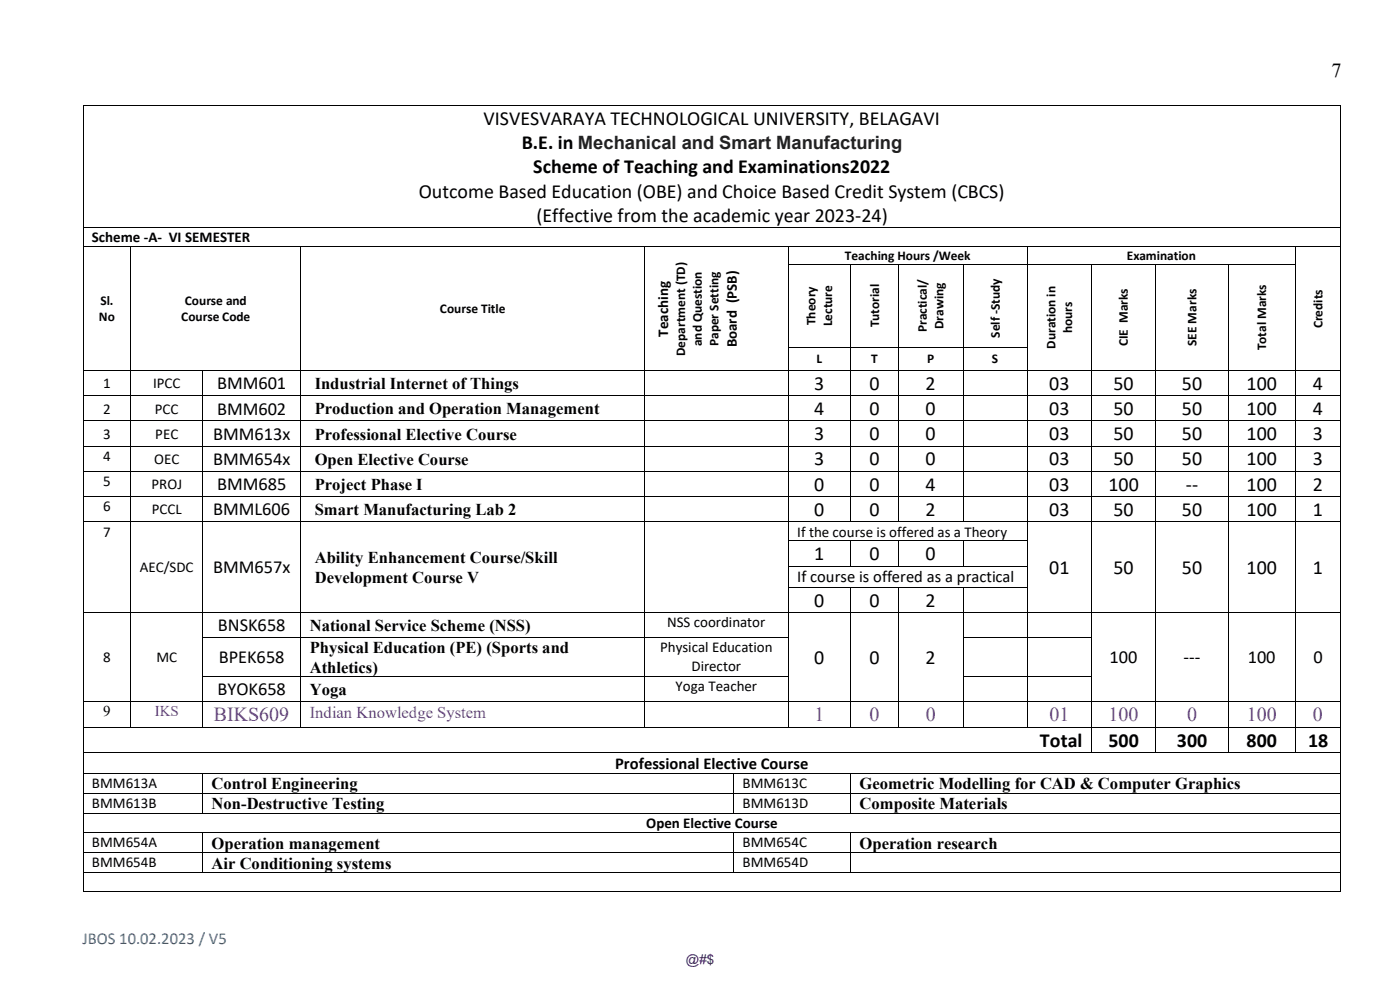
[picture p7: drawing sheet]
<svg xmlns="http://www.w3.org/2000/svg" width="297mm" height="210mm" viewBox="0 0 297 210" stroke-linecap="round" stroke-linejoin="round" font-family="sans-serif">
<defs><g id="words">
<g font-size="4.2">
<text x="282.4" y="16.4">7</text>
<text x="102.6" y="26.4">VISVESVARAYA TECHNOLOGICAL UNIVERSITY, BELAGAVI</text>
<text x="110.7" y="31.6">B.E. in Mechanical and Smart Manufacturing</text>
<text x="88.8" y="41.9">Outcome Based Education (OBE) and Choice Based Credit System (CBCS)</text>
<text x="113.1" y="36.8">Scheme of Teaching and Examinations2022</text>
<text x="113.8" y="47.1">(Effective from the academic year 2023-24)</text>
<text x="172.7" y="82.7">3</text>
<text x="184.5" y="82.7">0</text>
<text x="196.4" y="82.7">2</text>
<text x="222.6" y="82.7">03</text>
<text x="236.2" y="82.7">50</text>
<text x="250.7" y="82.7">50</text>
<text x="264.4" y="82.7">100</text>
<text x="278.6" y="82.7">4</text>
<text x="172.7" y="88.1">4</text>
<text x="184.5" y="88.1">0</text>
<text x="196.4" y="88.1">0</text>
<text x="222.6" y="88.1">03</text>
<text x="236.2" y="88.1">50</text>
<text x="250.7" y="88.1">50</text>
<text x="264.4" y="88.1">100</text>
<text x="278.6" y="88.1">4</text>
<text x="172.7" y="93.4">3</text>
<text x="184.5" y="93.4">0</text>
<text x="196.4" y="93.4">0</text>
<text x="222.6" y="93.4">03</text>
<text x="236.2" y="93.4">50</text>
<text x="250.7" y="93.4">50</text>
<text x="264.4" y="93.4">100</text>
<text x="278.6" y="93.4">3</text>
<text x="172.7" y="98.7">3</text>
<text x="184.5" y="98.7">0</text>
<text x="196.4" y="98.7">0</text>
<text x="222.6" y="98.7">03</text>
<text x="236.2" y="98.7">50</text>
<text x="250.7" y="98.7">50</text>
<text x="264.4" y="98.7">100</text>
<text x="278.6" y="98.7">3</text>
<text x="172.7" y="104.1">0</text>
<text x="184.5" y="104.1">0</text>
<text x="196.4" y="104.1">4</text>
<text x="222.6" y="104.1">03</text>
<text x="235.2" y="104.1">100</text>
<text x="251.6" y="104.1">--</text>
<text x="264.4" y="104.1">100</text>
<text x="278.6" y="104.1">2</text>
<text x="172.7" y="109.5">0</text>
<text x="184.5" y="109.5">0</text>
<text x="196.4" y="109.5">2</text>
<text x="222.6" y="109.5">03</text>
<text x="236.2" y="109.5">50</text>
<text x="250.7" y="109.5">50</text>
<text x="264.4" y="109.5">100</text>
<text x="278.6" y="109.5">1</text>
<text x="172.7" y="118.9">1</text>
<text x="184.5" y="118.9">0</text>
<text x="196.4" y="118.9">0</text>
<text x="222.6" y="121.7">01</text>
<text x="236.2" y="121.7">50</text>
<text x="250.7" y="121.7">50</text>
<text x="264.4" y="121.7">100</text>
<text x="278.6" y="121.7">1</text>
<text x="172.7" y="128.7">0</text>
<text x="184.5" y="128.7">0</text>
<text x="196.4" y="128.7">2</text>
<text x="172.7" y="140.8">0</text>
<text x="184.5" y="140.8">0</text>
<text x="196.4" y="140.8">2</text>
<text x="220.6" y="158.4">Total</text>
<text x="235.2" y="158.4">500</text>
<text x="249.7" y="158.4">300</text>
<text x="264.4" y="158.4">800</text>
<text x="277.5" y="158.4">18</text>
</g>
<g font-size="4.2" fill="#6f2f9f">
<text x="45.4" y="152.9">BIKS609</text>
<text x="172.8" y="152.9">1</text>
<text x="184.5" y="152.9">0</text>
<text x="196.4" y="152.9">0</text>
<text x="222.6" y="152.9">01</text>
<text x="235.2" y="152.9">100</text>
<text x="251.8" y="152.9">0</text>
<text x="264.5" y="152.9">100</text>
<text x="278.6" y="152.9">0</text>
</g>
<g font-size="3.9">
<text x="46.1" y="82.6">BMM601</text>
<text x="46.1" y="87.9">BMM602</text>
<text x="45.2" y="93.3">BMM613x</text>
<text x="45.2" y="98.6">BMM654x</text>
<text x="46.1" y="104">BMM685</text>
<text x="45.2" y="109.3">BMML606</text>
<text x="45.2" y="121.6">BMM657x</text>
<text x="46.2" y="133.9">BNSK658</text>
<text x="46.4" y="140.7">BPEK658</text>
<text x="235.4" y="140.7">100</text>
<text x="251.1" y="140.7">---</text>
<text x="264.7" y="140.7">100</text>
<text x="278.6" y="140.7">0</text>
<text x="46.2" y="147.5">BYOK658</text>
</g>
<g font-size="3.5">
<text x="66.8" y="82.6">Industrial Internet of Things</text>
<text x="66.8" y="87.9">Production and Operation Management</text>
<text x="66.8" y="93.2">Professional Elective Course</text>
<text x="66.8" y="98.6">Open Elective Course</text>
<text x="66.8" y="103.9">Project Phase I</text>
<text x="66.8" y="109.3">Smart Manufacturing Lab 2</text>
<text x="66.8" y="119.5">Ability Enhancement Course/Skill</text>
<text x="66.8" y="123.6">Development Course V</text>
<text x="169.1" y="123.6">If course is offered as a practical</text>
<text x="65.7" y="133.8">National Service Scheme (NSS)</text>
<text x="65.7" y="138.6">Physical Education (PE) (Sports and</text>
<text x="65.7" y="142.7">Athletics)</text>
<text x="65.7" y="147.5">Yoga</text>
<text x="44.9" y="167.5">Control Engineering</text>
<text x="130.5" y="163.1">Professional Elective Course</text>
<text x="182.4" y="167.5">Geometric Modelling for CAD &amp; Computer Graphics</text>
<text x="44.9" y="171.7">Non-Destructive Testing</text>
<text x="182.4" y="171.7">Composite Materials</text>
<text x="44.9" y="180">Operation management</text>
<text x="44.9" y="184.3">Air Conditioning systems</text>
<text x="182.4" y="180">Operation research</text>
</g>
<text font-size="3.5" fill="#6f2f9f" x="65.7" y="152.3">Indian Knowledge System</text>
<text font-size="3.5" fill="#0070c0" x="17.5" y="200.3">JBOS 10.02.2023 / V5</text>
<g font-size="3.2">
<text x="19.5" y="51.4">Scheme -A- VI SEMESTER</text>
<text x="141.7" y="71.4" transform="rotate(-90 141.7 71.4)">Teaching</text>
<text x="156.3" y="73.7" transform="rotate(-90 156.3 73.7)">Board (PSB)</text>
<text x="21.9" y="82.4">1</text>
<text x="32.5" y="82.4">IPCC</text>
<text x="21.9" y="87.7">2</text>
<text x="32.9" y="87.7">PCC</text>
<text x="21.9" y="93.1">3</text>
<text x="32.9" y="93.1">PEC</text>
<text x="21.9" y="97.8">4</text>
<text x="32.7" y="98.4">OEC</text>
<text x="21.9" y="103.1">5</text>
<text x="32.1" y="103.7">PROJ</text>
<text x="21.9" y="108.4">6</text>
<text x="21.9" y="113.8">7</text>
<text x="32.2" y="109.1">PCCL</text>
<text x="169.1" y="113.8">If the course is offered as a Theory</text>
<text x="29.7" y="121.4">AEC/SDC</text>
<text x="141.5" y="133">NSS coordinator</text>
<text x="21.9" y="140.5">8</text>
<text x="33.2" y="140.5">MC</text>
<text x="140.1" y="138.4">Physical Education</text>
<text x="146.7" y="142.3">Director</text>
<text x="143.3" y="146.7">Yoga Teacher</text>
<text x="21.9" y="151.9">9</text>
<text x="19.5" y="167.2">BMM613A</text>
<text x="157.5" y="167.2">BMM613C</text>
<text x="19.5" y="171.4">BMM613B</text>
<text x="157.5" y="171.4">BMM613D</text>
<text x="19.5" y="179.7">BMM654A</text>
<text x="137.1" y="175.6">Open Elective Course</text>
<text x="157.5" y="179.7">BMM654C</text>
<text x="19.5" y="184">BMM654B</text>
<text x="157.5" y="184">BMM654D</text>
</g>
<text font-size="3.2" fill="#6f2f9f" x="32.8" y="151.9">IKS</text>
<g font-size="2.8">
<text x="179.3" y="55.1">Teaching Hours /Week</text>
<text x="239" y="55.1">Examination</text>
<text x="21.3" y="64.7">Sl.</text>
<text x="39.2" y="64.7">Course and</text>
<text x="21" y="68.2">No</text>
<text x="38.4" y="68.2">Course Code</text>
<text x="93.3" y="66.4">Course Title</text>
<text x="173" y="69" transform="rotate(-90 173 69)">Theory</text>
<text x="176.6" y="69.2" transform="rotate(-90 176.6 69.2)">Lecture</text>
<text x="186.5" y="69.4" transform="rotate(-90 186.5 69.4)">Tutorial</text>
<text x="196.7" y="70.5" transform="rotate(-90 196.7 70.5)">Practical/</text>
<text x="200.2" y="69.8" transform="rotate(-90 200.2 69.8)">Drawing</text>
<text x="212.1" y="71.6" transform="rotate(-90 212.1 71.6)">Self -Study</text>
<text x="227.5" y="70.7" transform="rotate(-90 227.5 70.7)">hours</text>
<text x="280.6" y="69.7" transform="rotate(-90 280.6 69.7)">Credits</text>
<text x="145.3" y="75.5" transform="rotate(-90 145.3 75.5)">Department (TD)</text>
<text x="148.9" y="73.4" transform="rotate(-90 148.9 73.4)">and Question</text>
<text x="152.4" y="73.4" transform="rotate(-90 152.4 73.4)">Paper Setting</text>
<text x="173.3" y="77.1">L</text>
<text x="184.9" y="77.1">T</text>
<text x="196.7" y="77.1">P</text>
<text x="210.4" y="77.1">S</text>
<text x="223.9" y="74" transform="rotate(-90 223.9 74)">Duration in</text>
<text x="239.3" y="73.5" transform="rotate(-90 239.3 73.5)">CIE Marks</text>
<text x="253.8" y="73.4" transform="rotate(-90 253.8 73.4)">SEE Marks</text>
<text x="268.6" y="74.3" transform="rotate(-90 268.6 74.3)">Total Marks</text>
</g>
<text font-size="2.8" fill="#00a" x="145.5" y="204.5">@#$</text>
</g></defs>
<g fill="#000">
<path d="M17.5 22.2h.2v.2h-.2z" fill-rule="evenodd"/>
<path d="M17.5 22.2h.2v.2h-.2z" fill-rule="evenodd"/>
<path d="M284.4 22.2h.2v.2h-.2z" fill-rule="evenodd"/>
<path d="M284.4 22.2h.2v.2h-.2z" fill-rule="evenodd"/>
<path d="M17.5 48.2h.2v.2h-.2z" fill-rule="evenodd"/>
<path d="M17.5 52.3h.2v.2h-.2z" fill-rule="evenodd"/>
<path d="M17.5 55.9h.2v.2h-.2z" fill-rule="evenodd"/>
<path d="M27.7 52.3h.2v.2h-.2z" fill-rule="evenodd"/>
<path d="M27.7 55.9h.2v.2h-.2z" fill-rule="evenodd"/>
<path d="M63.7 52.3h.2v.2h-.2z" fill-rule="evenodd"/>
<path d="M63.7 55.9h.2v.2h-.2z" fill-rule="evenodd"/>
<path d="M136.7 52.3h.1v.2h-.1z" fill-rule="evenodd"/>
<path d="M136.7 55.9h.1v.2h-.1z" fill-rule="evenodd"/>
<path d="M167.2 52.3h.1v.2h-.1z" fill-rule="evenodd"/>
<path d="M167.2 55.9h.1v.2h-.1z" fill-rule="evenodd"/>
<path d="M180.4 55.9h.1v.2h-.1z" fill-rule="evenodd"/>
<path d="M190.6 55.9h.1v.2h-.1z" fill-rule="evenodd"/>
<path d="M204.2 55.9h.2v.2h-.2z" fill-rule="evenodd"/>
<path d="M217.9 52.3h.2v.2h-.2z" fill-rule="evenodd"/>
<path d="M217.9 55.9h.2v.2h-.2z" fill-rule="evenodd"/>
<path d="M231.4 55.9h.2v.2h-.2z" fill-rule="evenodd"/>
<path d="M245.1 55.9h.2v.2h-.2z" fill-rule="evenodd"/>
<path d="M260.5 55.9h.1v.2h-.1z" fill-rule="evenodd"/>
<path d="M274.8 52.3h.2v.2h-.2z" fill-rule="evenodd"/>
<path d="M274.8 55.9h.2v.2h-.2z" fill-rule="evenodd"/>
<path d="M284.4 48.2h.2v.2h-.2z" fill-rule="evenodd"/>
<path d="M284.4 52.3h.2v.2h-.2z" fill-rule="evenodd"/>
<path d="M284.4 55.9h.2v.2h-.2z" fill-rule="evenodd"/>
<path d="M17.5 73.6h.2v.2h-.2z" fill-rule="evenodd"/>
<path d="M17.5 78.5h.2v.2h-.2z" fill-rule="evenodd"/>
<path d="M27.7 73.6h.2v.2h-.2z" fill-rule="evenodd"/>
<path d="M27.7 78.5h.2v.2h-.2z" fill-rule="evenodd"/>
<path d="M42.9 78.5h.2v.2h-.2z" fill-rule="evenodd"/>
<path d="M63.7 73.6h.2v.2h-.2z" fill-rule="evenodd"/>
<path d="M63.7 78.5h.2v.2h-.2z" fill-rule="evenodd"/>
<path d="M136.7 73.6h.1v.2h-.1z" fill-rule="evenodd"/>
<path d="M136.7 78.5h.1v.2h-.1z" fill-rule="evenodd"/>
<path d="M167.2 73.6h.1v.2h-.1z" fill-rule="evenodd"/>
<path d="M167.2 78.5h.1v.2h-.1z" fill-rule="evenodd"/>
<path d="M180.4 73.6h.1v.2h-.1z" fill-rule="evenodd"/>
<path d="M180.4 78.5h.1v.2h-.1z" fill-rule="evenodd"/>
<path d="M190.6 73.6h.1v.2h-.1z" fill-rule="evenodd"/>
<path d="M190.6 78.5h.1v.2h-.1z" fill-rule="evenodd"/>
<path d="M204.2 73.6h.2v.2h-.2z" fill-rule="evenodd"/>
<path d="M204.2 78.5h.2v.2h-.2z" fill-rule="evenodd"/>
<path d="M217.9 73.6h.2v.2h-.2z" fill-rule="evenodd"/>
<path d="M217.9 78.5h.2v.2h-.2z" fill-rule="evenodd"/>
<path d="M231.4 73.6h.2v.2h-.2z" fill-rule="evenodd"/>
<path d="M231.4 78.5h.2v.2h-.2z" fill-rule="evenodd"/>
<path d="M245.1 73.6h.2v.2h-.2z" fill-rule="evenodd"/>
<path d="M245.1 78.5h.2v.2h-.2z" fill-rule="evenodd"/>
<path d="M260.5 73.6h.1v.2h-.1z" fill-rule="evenodd"/>
<path d="M260.5 78.5h.1v.2h-.1z" fill-rule="evenodd"/>
<path d="M274.8 73.6h.2v.2h-.2z" fill-rule="evenodd"/>
<path d="M274.8 78.5h.2v.2h-.2z" fill-rule="evenodd"/>
<path d="M284.4 73.6h.2v.2h-.2z" fill-rule="evenodd"/>
<path d="M284.4 78.5h.2v.2h-.2z" fill-rule="evenodd"/>
<path d="M17.5 83.9h.2v.1h-.2z" fill-rule="evenodd"/>
<path d="M17.5 89.2h.2v.2h-.2z" fill-rule="evenodd"/>
<path d="M17.5 94.5h.2v.2h-.2z" fill-rule="evenodd"/>
<path d="M27.7 83.9h.2v.1h-.2z" fill-rule="evenodd"/>
<path d="M27.7 89.2h.2v.2h-.2z" fill-rule="evenodd"/>
<path d="M27.7 94.5h.2v.2h-.2z" fill-rule="evenodd"/>
<path d="M42.9 83.9h.2v.1h-.2z" fill-rule="evenodd"/>
<path d="M42.9 89.2h.2v.2h-.2z" fill-rule="evenodd"/>
<path d="M42.9 94.5h.2v.2h-.2z" fill-rule="evenodd"/>
<path d="M63.7 83.9h.2v.1h-.2z" fill-rule="evenodd"/>
<path d="M63.7 89.2h.2v.2h-.2z" fill-rule="evenodd"/>
<path d="M63.7 94.5h.2v.2h-.2z" fill-rule="evenodd"/>
<path d="M136.7 83.9h.1v.1h-.1z" fill-rule="evenodd"/>
<path d="M136.7 89.2h.1v.2h-.1z" fill-rule="evenodd"/>
<path d="M136.7 94.5h.1v.2h-.1z" fill-rule="evenodd"/>
<path d="M167.2 83.9h.1v.1h-.1z" fill-rule="evenodd"/>
<path d="M167.2 89.2h.1v.2h-.1z" fill-rule="evenodd"/>
<path d="M167.2 94.5h.1v.2h-.1z" fill-rule="evenodd"/>
<path d="M180.4 83.9h.1v.1h-.1z" fill-rule="evenodd"/>
<path d="M180.4 89.2h.1v.2h-.1z" fill-rule="evenodd"/>
<path d="M180.4 94.5h.1v.2h-.1z" fill-rule="evenodd"/>
<path d="M190.6 83.9h.1v.1h-.1z" fill-rule="evenodd"/>
<path d="M190.6 89.2h.1v.2h-.1z" fill-rule="evenodd"/>
<path d="M190.6 94.5h.1v.2h-.1z" fill-rule="evenodd"/>
<path d="M204.2 83.9h.2v.1h-.2z" fill-rule="evenodd"/>
<path d="M204.2 89.2h.2v.2h-.2z" fill-rule="evenodd"/>
<path d="M204.2 94.5h.2v.2h-.2z" fill-rule="evenodd"/>
<path d="M217.9 83.9h.2v.1h-.2z" fill-rule="evenodd"/>
<path d="M217.9 89.2h.2v.2h-.2z" fill-rule="evenodd"/>
<path d="M217.9 94.5h.2v.2h-.2z" fill-rule="evenodd"/>
<path d="M231.4 83.9h.2v.1h-.2z" fill-rule="evenodd"/>
<path d="M231.4 89.2h.2v.2h-.2z" fill-rule="evenodd"/>
<path d="M231.4 94.5h.2v.2h-.2z" fill-rule="evenodd"/>
<path d="M245.1 83.9h.2v.1h-.2z" fill-rule="evenodd"/>
<path d="M245.1 89.2h.2v.2h-.2z" fill-rule="evenodd"/>
<path d="M245.1 94.5h.2v.2h-.2z" fill-rule="evenodd"/>
<path d="M260.5 83.9h.1v.1h-.1z" fill-rule="evenodd"/>
<path d="M260.5 89.2h.1v.2h-.1z" fill-rule="evenodd"/>
<path d="M260.5 94.5h.1v.2h-.1z" fill-rule="evenodd"/>
<path d="M274.8 83.9h.2v.1h-.2z" fill-rule="evenodd"/>
<path d="M274.8 89.2h.2v.2h-.2z" fill-rule="evenodd"/>
<path d="M274.8 94.5h.2v.2h-.2z" fill-rule="evenodd"/>
<path d="M284.4 83.9h.2v.1h-.2z" fill-rule="evenodd"/>
<path d="M284.4 89.2h.2v.2h-.2z" fill-rule="evenodd"/>
<path d="M284.4 94.5h.2v.2h-.2z" fill-rule="evenodd"/>
<path d="M17.5 99.9h.2v.2h-.2z" fill-rule="evenodd"/>
<path d="M17.5 105.3h.2v.1h-.2z" fill-rule="evenodd"/>
<path d="M17.5 110.6h.2v.2h-.2z" fill-rule="evenodd"/>
<path d="M17.5 114.7h.2v.1h-.2z" fill-rule="evenodd"/>
<path d="M27.7 99.9h.2v.2h-.2z" fill-rule="evenodd"/>
<path d="M27.7 105.3h.2v.1h-.2z" fill-rule="evenodd"/>
<path d="M27.7 110.6h.2v.2h-.2z" fill-rule="evenodd"/>
<path d="M27.7 114.7h.2v.1h-.2z" fill-rule="evenodd"/>
<path d="M42.9 99.9h.2v.2h-.2z" fill-rule="evenodd"/>
<path d="M42.9 105.3h.2v.1h-.2z" fill-rule="evenodd"/>
<path d="M42.9 110.6h.2v.2h-.2z" fill-rule="evenodd"/>
<path d="M42.9 114.7h.2v.1h-.2z" fill-rule="evenodd"/>
<path d="M63.7 99.9h.2v.2h-.2z" fill-rule="evenodd"/>
<path d="M63.7 105.3h.2v.1h-.2z" fill-rule="evenodd"/>
<path d="M63.7 110.6h.2v.2h-.2z" fill-rule="evenodd"/>
<path d="M63.7 114.7h.2v.1h-.2z" fill-rule="evenodd"/>
<path d="M136.7 99.9h.1v.2h-.1z" fill-rule="evenodd"/>
<path d="M136.7 105.3h.1v.1h-.1z" fill-rule="evenodd"/>
<path d="M136.7 110.6h.1v.2h-.1z" fill-rule="evenodd"/>
<path d="M136.7 114.7h.1v.1h-.1z" fill-rule="evenodd"/>
<path d="M167.2 99.9h.1v.2h-.1z" fill-rule="evenodd"/>
<path d="M167.2 105.3h.1v.1h-.1z" fill-rule="evenodd"/>
<path d="M167.2 110.6h.1v.2h-.1z" fill-rule="evenodd"/>
<path d="M167.2 114.7h.1v.1h-.1z" fill-rule="evenodd"/>
<path d="M180.4 99.9h.1v.2h-.1z" fill-rule="evenodd"/>
<path d="M180.4 105.3h.1v.1h-.1z" fill-rule="evenodd"/>
<path d="M180.4 110.6h.1v.2h-.1z" fill-rule="evenodd"/>
<path d="M180.4 114.7h.1v.1h-.1z" fill-rule="evenodd"/>
<path d="M190.6 99.9h.1v.2h-.1z" fill-rule="evenodd"/>
<path d="M190.6 105.3h.1v.1h-.1z" fill-rule="evenodd"/>
<path d="M190.6 110.6h.1v.2h-.1z" fill-rule="evenodd"/>
<path d="M190.6 114.7h.1v.1h-.1z" fill-rule="evenodd"/>
<path d="M204.2 99.9h.2v.2h-.2z" fill-rule="evenodd"/>
<path d="M204.2 105.3h.2v.1h-.2z" fill-rule="evenodd"/>
<path d="M204.2 110.6h.2v.2h-.2z" fill-rule="evenodd"/>
<path d="M204.2 114.7h.2v.1h-.2z" fill-rule="evenodd"/>
<path d="M217.9 99.9h.2v.2h-.2z" fill-rule="evenodd"/>
<path d="M217.9 105.3h.2v.1h-.2z" fill-rule="evenodd"/>
<path d="M217.9 110.6h.2v.2h-.2z" fill-rule="evenodd"/>
<path d="M217.9 114.7h.2v.1h-.2z" fill-rule="evenodd"/>
<path d="M231.4 99.9h.2v.2h-.2z" fill-rule="evenodd"/>
<path d="M231.4 105.3h.2v.1h-.2z" fill-rule="evenodd"/>
<path d="M231.4 110.6h.2v.2h-.2z" fill-rule="evenodd"/>
<path d="M231.4 114.7h.2v.1h-.2z" fill-rule="evenodd"/>
<path d="M245.1 99.9h.2v.2h-.2z" fill-rule="evenodd"/>
<path d="M245.1 105.3h.2v.1h-.2z" fill-rule="evenodd"/>
<path d="M245.1 110.6h.2v.2h-.2z" fill-rule="evenodd"/>
<path d="M245.1 114.7h.2v.1h-.2z" fill-rule="evenodd"/>
<path d="M260.5 99.9h.1v.2h-.1z" fill-rule="evenodd"/>
<path d="M260.5 105.3h.1v.1h-.1z" fill-rule="evenodd"/>
<path d="M260.5 110.6h.1v.2h-.1z" fill-rule="evenodd"/>
<path d="M260.5 114.7h.1v.1h-.1z" fill-rule="evenodd"/>
<path d="M274.8 99.9h.2v.2h-.2z" fill-rule="evenodd"/>
<path d="M274.8 105.3h.2v.1h-.2z" fill-rule="evenodd"/>
<path d="M274.8 110.6h.2v.2h-.2z" fill-rule="evenodd"/>
<path d="M274.8 114.7h.2v.1h-.2z" fill-rule="evenodd"/>
<path d="M284.4 99.9h.2v.2h-.2z" fill-rule="evenodd"/>
<path d="M284.4 105.3h.2v.1h-.2z" fill-rule="evenodd"/>
<path d="M284.4 110.6h.2v.2h-.2z" fill-rule="evenodd"/>
<path d="M284.4 114.7h.2v.1h-.2z" fill-rule="evenodd"/>
<path d="M17.5 120h.2v.2h-.2z" fill-rule="evenodd"/>
<path d="M17.5 124.5h.2v.2h-.2z" fill-rule="evenodd"/>
<path d="M17.5 129.8h.2v.2h-.2z" fill-rule="evenodd"/>
<path d="M17.5 135.2h.2v.1h-.2z" fill-rule="evenodd"/>
<path d="M27.7 120h.2v.2h-.2z" fill-rule="evenodd"/>
<path d="M27.7 124.5h.2v.2h-.2z" fill-rule="evenodd"/>
<path d="M27.7 129.8h.2v.2h-.2z" fill-rule="evenodd"/>
<path d="M27.7 135.2h.2v.1h-.2z" fill-rule="evenodd"/>
<path d="M42.9 120h.2v.2h-.2z" fill-rule="evenodd"/>
<path d="M42.9 124.5h.2v.2h-.2z" fill-rule="evenodd"/>
<path d="M42.9 129.8h.2v.2h-.2z" fill-rule="evenodd"/>
<path d="M42.9 135.2h.2v.1h-.2z" fill-rule="evenodd"/>
<path d="M63.7 120h.2v.2h-.2z" fill-rule="evenodd"/>
<path d="M63.7 124.5h.2v.2h-.2z" fill-rule="evenodd"/>
<path d="M63.7 129.8h.2v.2h-.2z" fill-rule="evenodd"/>
<path d="M63.7 135.2h.2v.1h-.2z" fill-rule="evenodd"/>
<path d="M136.7 120h.1v.2h-.1z" fill-rule="evenodd"/>
<path d="M136.7 124.5h.1v.2h-.1z" fill-rule="evenodd"/>
<path d="M136.7 129.8h.1v.2h-.1z" fill-rule="evenodd"/>
<path d="M136.7 135.2h.1v.1h-.1z" fill-rule="evenodd"/>
<path d="M167.2 120h.1v.2h-.1z" fill-rule="evenodd"/>
<path d="M167.2 124.5h.1v.2h-.1z" fill-rule="evenodd"/>
<path d="M167.2 129.8h.1v.2h-.1z" fill-rule="evenodd"/>
<path d="M167.2 135.2h.1v.1h-.1z" fill-rule="evenodd"/>
<path d="M180.4 120h.1v.2h-.1z" fill-rule="evenodd"/>
<path d="M180.4 124.5h.1v.2h-.1z" fill-rule="evenodd"/>
<path d="M180.4 129.8h.1v.2h-.1z" fill-rule="evenodd"/>
<path d="M180.4 135.2h.1v.1h-.1z" fill-rule="evenodd"/>
<path d="M190.6 120h.1v.2h-.1z" fill-rule="evenodd"/>
<path d="M190.6 124.5h.1v.2h-.1z" fill-rule="evenodd"/>
<path d="M190.6 129.8h.1v.2h-.1z" fill-rule="evenodd"/>
<path d="M190.6 135.2h.1v.1h-.1z" fill-rule="evenodd"/>
<path d="M204.2 120h.2v.2h-.2z" fill-rule="evenodd"/>
<path d="M204.2 124.5h.2v.2h-.2z" fill-rule="evenodd"/>
<path d="M204.2 129.8h.2v.2h-.2z" fill-rule="evenodd"/>
<path d="M204.2 135.2h.2v.1h-.2z" fill-rule="evenodd"/>
<path d="M217.9 120h.2v.2h-.2z" fill-rule="evenodd"/>
<path d="M217.9 124.5h.2v.2h-.2z" fill-rule="evenodd"/>
<path d="M217.9 129.8h.2v.2h-.2z" fill-rule="evenodd"/>
<path d="M217.9 135.2h.2v.1h-.2z" fill-rule="evenodd"/>
<path d="M231.4 120h.2v.2h-.2z" fill-rule="evenodd"/>
<path d="M231.4 124.5h.2v.2h-.2z" fill-rule="evenodd"/>
<path d="M231.4 129.8h.2v.2h-.2z" fill-rule="evenodd"/>
<path d="M231.4 135.2h.2v.1h-.2z" fill-rule="evenodd"/>
<path d="M245.1 120h.2v.2h-.2z" fill-rule="evenodd"/>
<path d="M245.1 124.5h.2v.2h-.2z" fill-rule="evenodd"/>
<path d="M245.1 129.8h.2v.2h-.2z" fill-rule="evenodd"/>
<path d="M245.1 135.2h.2v.1h-.2z" fill-rule="evenodd"/>
<path d="M260.5 120h.1v.2h-.1z" fill-rule="evenodd"/>
<path d="M260.5 124.5h.1v.2h-.1z" fill-rule="evenodd"/>
<path d="M260.5 129.8h.1v.2h-.1z" fill-rule="evenodd"/>
<path d="M260.5 135.2h.1v.1h-.1z" fill-rule="evenodd"/>
<path d="M274.8 120h.2v.2h-.2z" fill-rule="evenodd"/>
<path d="M274.8 124.5h.2v.2h-.2z" fill-rule="evenodd"/>
<path d="M274.8 129.8h.2v.2h-.2z" fill-rule="evenodd"/>
<path d="M274.8 135.2h.2v.1h-.2z" fill-rule="evenodd"/>
<path d="M284.4 120h.2v.2h-.2z" fill-rule="evenodd"/>
<path d="M284.4 124.5h.2v.2h-.2z" fill-rule="evenodd"/>
<path d="M284.4 129.8h.2v.2h-.2z" fill-rule="evenodd"/>
<path d="M284.4 135.2h.2v.1h-.2z" fill-rule="evenodd"/>
<path d="M17.5 143.5h.2v.1h-.2z" fill-rule="evenodd"/>
<path d="M17.5 148.8h.2v.2h-.2z" fill-rule="evenodd"/>
<path d="M17.5 154.2h.2v.1h-.2z" fill-rule="evenodd"/>
<path d="M17.5 159.5h.2v.2h-.2z" fill-rule="evenodd"/>
<path d="M27.7 143.5h.2v.1h-.2z" fill-rule="evenodd"/>
<path d="M27.7 148.8h.2v.2h-.2z" fill-rule="evenodd"/>
<path d="M27.7 154.2h.2v.1h-.2z" fill-rule="evenodd"/>
<path d="M42.9 143.5h.2v.1h-.2z" fill-rule="evenodd"/>
<path d="M42.9 148.8h.2v.2h-.2z" fill-rule="evenodd"/>
<path d="M42.9 154.2h.2v.1h-.2z" fill-rule="evenodd"/>
<path d="M63.7 143.5h.2v.1h-.2z" fill-rule="evenodd"/>
<path d="M63.7 148.8h.2v.2h-.2z" fill-rule="evenodd"/>
<path d="M63.7 154.2h.2v.1h-.2z" fill-rule="evenodd"/>
<path d="M136.7 143.5h.1v.1h-.1z" fill-rule="evenodd"/>
<path d="M136.7 148.8h.1v.2h-.1z" fill-rule="evenodd"/>
<path d="M136.7 154.2h.1v.1h-.1z" fill-rule="evenodd"/>
<path d="M167.2 143.5h.1v.1h-.1z" fill-rule="evenodd"/>
<path d="M167.2 148.8h.1v.2h-.1z" fill-rule="evenodd"/>
<path d="M167.2 154.2h.1v.1h-.1z" fill-rule="evenodd"/>
<path d="M180.4 143.5h.1v.1h-.1z" fill-rule="evenodd"/>
<path d="M180.4 148.8h.1v.2h-.1z" fill-rule="evenodd"/>
<path d="M180.4 154.2h.1v.1h-.1z" fill-rule="evenodd"/>
<path d="M190.6 143.5h.1v.1h-.1z" fill-rule="evenodd"/>
<path d="M190.6 148.8h.1v.2h-.1z" fill-rule="evenodd"/>
<path d="M190.6 154.2h.1v.1h-.1z" fill-rule="evenodd"/>
<path d="M204.2 143.5h.2v.1h-.2z" fill-rule="evenodd"/>
<path d="M204.2 148.8h.2v.2h-.2z" fill-rule="evenodd"/>
<path d="M204.2 154.2h.2v.1h-.2z" fill-rule="evenodd"/>
<path d="M217.9 143.5h.2v.1h-.2z" fill-rule="evenodd"/>
<path d="M217.9 148.8h.2v.2h-.2z" fill-rule="evenodd"/>
<path d="M217.9 154.2h.2v.1h-.2z" fill-rule="evenodd"/>
<path d="M231.4 143.5h.2v.1h-.2z" fill-rule="evenodd"/>
<path d="M231.4 148.8h.2v.2h-.2z" fill-rule="evenodd"/>
<path d="M231.4 154.2h.2v.1h-.2z" fill-rule="evenodd"/>
<path d="M231.4 159.5h.2v.2h-.2z" fill-rule="evenodd"/>
<path d="M245.1 143.5h.2v.1h-.2z" fill-rule="evenodd"/>
<path d="M245.1 148.8h.2v.2h-.2z" fill-rule="evenodd"/>
<path d="M245.1 154.2h.2v.1h-.2z" fill-rule="evenodd"/>
<path d="M245.1 159.5h.2v.2h-.2z" fill-rule="evenodd"/>
<path d="M260.5 143.5h.1v.1h-.1z" fill-rule="evenodd"/>
<path d="M260.5 148.8h.1v.2h-.1z" fill-rule="evenodd"/>
<path d="M260.5 154.2h.1v.1h-.1z" fill-rule="evenodd"/>
<path d="M260.5 159.5h.1v.2h-.1z" fill-rule="evenodd"/>
<path d="M274.8 143.5h.2v.1h-.2z" fill-rule="evenodd"/>
<path d="M274.8 148.8h.2v.2h-.2z" fill-rule="evenodd"/>
<path d="M274.8 154.2h.2v.1h-.2z" fill-rule="evenodd"/>
<path d="M274.8 159.5h.2v.2h-.2z" fill-rule="evenodd"/>
<path d="M284.4 143.5h.2v.1h-.2z" fill-rule="evenodd"/>
<path d="M284.4 148.8h.2v.2h-.2z" fill-rule="evenodd"/>
<path d="M284.4 154.2h.2v.1h-.2z" fill-rule="evenodd"/>
<path d="M284.4 159.5h.2v.2h-.2z" fill-rule="evenodd"/>
<path d="M17.5 164h.2v.2h-.2z" fill-rule="evenodd"/>
<path d="M17.5 168.2h.2v.2h-.2z" fill-rule="evenodd"/>
<path d="M17.5 172.5h.2v.1h-.2z" fill-rule="evenodd"/>
<path d="M17.5 176.6h.2v.1h-.2z" fill-rule="evenodd"/>
<path d="M42.9 164h.2v.2h-.2z" fill-rule="evenodd"/>
<path d="M42.9 168.2h.2v.2h-.2z" fill-rule="evenodd"/>
<path d="M42.9 172.5h.2v.1h-.2z" fill-rule="evenodd"/>
<path d="M42.9 176.6h.2v.1h-.2z" fill-rule="evenodd"/>
<path d="M155.6 164h.2v.2h-.2z" fill-rule="evenodd"/>
<path d="M155.6 168.2h.2v.2h-.2z" fill-rule="evenodd"/>
<path d="M155.6 172.5h.2v.1h-.2z" fill-rule="evenodd"/>
<path d="M155.6 176.6h.2v.1h-.2z" fill-rule="evenodd"/>
<path d="M180.4 164h.1v.2h-.1z" fill-rule="evenodd"/>
<path d="M180.4 168.2h.1v.2h-.1z" fill-rule="evenodd"/>
<path d="M180.4 172.5h.1v.1h-.1z" fill-rule="evenodd"/>
<path d="M180.4 176.6h.1v.1h-.1z" fill-rule="evenodd"/>
<path d="M284.4 164h.2v.2h-.2z" fill-rule="evenodd"/>
<path d="M284.4 168.2h.2v.2h-.2z" fill-rule="evenodd"/>
<path d="M284.4 172.5h.2v.1h-.2z" fill-rule="evenodd"/>
<path d="M284.4 176.6h.2v.1h-.2z" fill-rule="evenodd"/>
<path d="M17.5 180.8h.2v.2h-.2z" fill-rule="evenodd"/>
<path d="M17.5 185h.2v.2h-.2z" fill-rule="evenodd"/>
<path d="M17.5 189.1h.2v.2h-.2z" fill-rule="evenodd"/>
<path d="M17.5 189.1h.2v.2h-.2z" fill-rule="evenodd"/>
<path d="M42.9 180.8h.2v.2h-.2z" fill-rule="evenodd"/>
<path d="M42.9 185h.2v.2h-.2z" fill-rule="evenodd"/>
<path d="M155.6 180.8h.2v.2h-.2z" fill-rule="evenodd"/>
<path d="M155.6 185h.2v.2h-.2z" fill-rule="evenodd"/>
<path d="M180.4 180.8h.1v.2h-.1z" fill-rule="evenodd"/>
<path d="M180.4 185h.1v.2h-.1z" fill-rule="evenodd"/>
<path d="M284.4 180.8h.2v.2h-.2z" fill-rule="evenodd"/>
<path d="M284.4 185h.2v.2h-.2z" fill-rule="evenodd"/>
<path d="M284.4 189.1h.2v.2h-.2z" fill-rule="evenodd"/>
<path d="M284.4 189.1h.2v.2h-.2z" fill-rule="evenodd"/>
</g>
<g fill="none" stroke="#000" stroke-width=".21">
<path d="M17.6 22.4v25.8M17.7 22.3h266.7M284.5 22.4v25.8M17.6 48.4v3.9M17.6 52.5v3.4M17.6 56.1v17.5M17.7 48.3h266.7M17.7 52.4h10M27.8 52.5v3.4M27.8 56.1v17.5M27.9 52.4h35.8M63.8 52.5v3.4"/>
<path d="M63.8 56.1v17.5M63.9 52.4h72.8M136.8 52.5v3.4M136.8 56.1v17.5M136.8 52.4h30.4M167.2 52.5v3.4M167.2 56.1v17.5M167.3 52.4h50.6M167.3 56h13.1M180.4 56.1v17.5M180.5 56h10.1M190.7 56.1v17.5"/>
<path d="M190.7 56h13.5M204.3 56.1v17.5M204.4 56h13.5M218 52.5v3.4M218 56.1v17.5M218.1 52.4h56.7M218.1 56h13.3M231.5 56.1v17.5M231.6 56h13.5M245.2 56.1v17.5M245.3 56h15.2M260.6 56.1v17.5"/>
<path d="M260.6 56h14.2M274.9 52.5v3.4M274.9 56.1v17.5M275 52.4h9.4M284.5 48.4v3.9M284.5 52.5v3.4M284.5 56.1v17.5M17.6 73.8v4.7M17.6 78.7v5.2M17.7 78.6h10M27.8 73.8v4.7M27.8 78.7v5.2"/>
<path d="M27.9 78.6h15M43 78.7v5.2M43.1 78.6h20.6M63.8 73.8v4.7M63.8 78.7v5.2M63.9 78.6h72.8M136.8 73.8v4.7M136.8 78.7v5.2M136.8 78.6h30.4M167.2 73.8v4.7M167.2 78.7v5.2M167.3 73.7h13.1"/>
<path d="M167.3 78.6h13.1M180.4 73.8v4.7M180.4 78.7v5.2M180.5 73.7h10.1M180.5 78.6h10.1M190.7 73.8v4.7M190.7 78.7v5.2M190.7 73.7h13.5M190.7 78.6h13.5M204.3 73.8v4.7M204.3 78.7v5.2M204.4 73.7h13.5"/>
<path d="M204.4 78.6h13.5M218 73.8v4.7M218 78.7v5.2M218.1 78.6h13.3M231.5 73.8v4.7M231.5 78.7v5.2M231.6 78.6h13.5M245.2 73.8v4.7M245.2 78.7v5.2M245.3 78.6h15.2M260.6 73.8v4.7M260.6 78.7v5.2"/>
<path d="M260.6 78.6h14.2M274.9 73.8v4.7M274.9 78.7v5.2M275 78.6h9.4M284.5 73.8v4.7M284.5 78.7v5.2M17.6 84v5.2M17.6 89.4v5.1M17.6 94.7v5.2M17.7 84h10M17.7 89.3h10M17.7 94.6h10"/>
<path d="M17.7 100h10M27.8 84v5.2M27.8 89.4v5.1M27.8 94.7v5.2M27.9 84h15M27.9 89.3h15M27.9 94.6h15M27.9 100h15M43 84v5.2M43 89.4v5.1M43 94.7v5.2M43.1 84h20.6"/>
<path d="M43.1 89.3h20.6M43.1 94.6h20.6M43.1 100h20.6M63.8 84v5.2M63.8 89.4v5.1M63.8 94.7v5.2M63.9 84h72.8M63.9 89.3h72.8M63.9 94.6h72.8M63.9 100h72.8M136.8 84v5.2M136.8 89.4v5.1"/>
<path d="M136.8 94.7v5.2M136.8 84h30.4M136.8 89.3h30.4M136.8 94.6h30.4M136.8 100h30.4M167.2 84v5.2M167.2 89.4v5.1M167.2 94.7v5.2M167.3 84h13.1M167.3 89.3h13.1M167.3 94.6h13.1M167.3 100h13.1"/>
<path d="M180.4 84v5.2M180.4 89.4v5.1M180.4 94.7v5.2M180.5 84h10.1M180.5 89.3h10.1M180.5 94.6h10.1M180.5 100h10.1M190.7 84v5.2M190.7 89.4v5.1M190.7 94.7v5.2M190.7 84h13.5M190.7 89.3h13.5"/>
<path d="M190.7 94.6h13.5M190.7 100h13.5M204.3 84v5.2M204.3 89.4v5.1M204.3 94.7v5.2M204.4 84h13.5M204.4 89.3h13.5M204.4 94.6h13.5M204.4 100h13.5M218 84v5.2M218 89.4v5.1M218 94.7v5.2"/>
<path d="M218.1 84h13.3M218.1 89.3h13.3M218.1 94.6h13.3M218.1 100h13.3M231.5 84v5.2M231.5 89.4v5.1M231.5 94.7v5.2M231.6 84h13.5M231.6 89.3h13.5M231.6 94.6h13.5M231.6 100h13.5M245.2 84v5.2"/>
<path d="M245.2 89.4v5.1M245.2 94.7v5.2M245.3 84h15.2M245.3 89.3h15.2M245.3 94.6h15.2M245.3 100h15.2M260.6 84v5.2M260.6 89.4v5.1M260.6 94.7v5.2M260.6 84h14.2M260.6 89.3h14.2M260.6 94.6h14.2"/>
<path d="M260.6 100h14.2M274.9 84v5.2M274.9 89.4v5.1M274.9 94.7v5.2M275 84h9.4M275 89.3h9.4M275 94.6h9.4M275 100h9.4M284.5 84v5.2M284.5 89.4v5.1M284.5 94.7v5.2M17.6 100v5.3"/>
<path d="M17.6 105.4v5.2M17.6 110.8v3.9M17.6 114.8v5.2M17.7 105.3h10M17.7 110.7h10M27.8 100v5.3M27.8 105.4v5.2M27.8 110.8v3.9M27.8 114.8v5.2M27.9 105.3h15M27.9 110.7h15M43 100v5.3"/>
<path d="M43 105.4v5.2M43 110.8v3.9M43 114.8v5.2M43.1 105.3h20.6M43.1 110.7h20.6M63.8 100v5.3M63.8 105.4v5.2M63.8 110.8v3.9M63.8 114.8v5.2M63.9 105.3h72.8M63.9 110.7h72.8M136.8 100v5.3"/>
<path d="M136.8 105.4v5.2M136.8 110.8v3.9M136.8 114.8v5.2M136.8 105.3h30.4M136.8 110.7h30.4M167.2 100v5.3M167.2 105.4v5.2M167.2 110.8v3.9M167.2 114.8v5.2M167.3 105.3h13.1M167.3 110.7h13.1M167.3 114.7h13.1"/>
<path d="M180.4 100v5.3M180.4 105.4v5.2M180.4 114.8v5.2M180.5 105.3h10.1M180.5 110.7h10.1M180.5 114.7h10.1M190.7 100v5.3M190.7 105.4v5.2M190.7 114.8v5.2M190.7 105.3h13.5M190.7 110.7h13.5M190.7 114.7h13.5"/>
<path d="M204.3 100v5.3M204.3 105.4v5.2M204.3 114.8v5.2M204.4 105.3h13.5M204.4 110.7h13.5M204.4 114.7h13.5M218 100v5.3M218 105.4v5.2M218 110.8v3.9M218 114.8v5.2M218.1 105.3h13.3M218.1 110.7h13.3"/>
<path d="M231.5 100v5.3M231.5 105.4v5.2M231.5 110.8v3.9M231.5 114.8v5.2M231.6 105.3h13.5M231.6 110.7h13.5M245.2 100v5.3M245.2 105.4v5.2M245.2 110.8v3.9M245.2 114.8v5.2M245.3 105.3h15.2M245.3 110.7h15.2"/>
<path d="M260.6 100v5.3M260.6 105.4v5.2M260.6 110.8v3.9M260.6 114.8v5.2M260.6 105.3h14.2M260.6 110.7h14.2M274.9 100v5.3M274.9 105.4v5.2M274.9 110.8v3.9M274.9 114.8v5.2M275 105.3h9.4M275 110.7h9.4"/>
<path d="M284.5 100v5.3M284.5 105.4v5.2M284.5 110.8v3.9M284.5 114.8v5.2M17.6 120.2v4.3M17.6 124.7v5.1M17.6 130v5.2M17.6 135.3v8.2M17.7 129.9h10M27.8 120.2v4.3M27.8 124.7v5.1M27.8 130v5.2"/>
<path d="M27.8 135.3v8.2M27.9 129.9h15M43 120.2v4.3M43 124.7v5.1M43 130v5.2M43 135.3v8.2M43.1 129.9h20.6M43.1 135.2h20.6M63.8 120.2v4.3M63.8 124.7v5.1M63.8 130v5.2M63.8 135.3v8.2"/>
<path d="M63.9 129.9h72.8M63.9 135.2h72.8M136.8 120.2v4.3M136.8 124.7v5.1M136.8 130v5.2M136.8 135.3v8.2M136.8 129.9h30.4M136.8 135.2h30.4M167.2 120.2v4.3M167.2 124.7v5.1M167.2 130v5.2M167.2 135.3v8.2"/>
<path d="M167.3 120.1h13.1M167.3 124.6h13.1M167.3 129.9h13.1M180.4 124.7v5.1M180.4 130v5.2M180.4 135.3v8.2M180.5 120.1h10.1M180.5 124.6h10.1M180.5 129.9h10.1M190.7 124.7v5.1M190.7 130v5.2M190.7 135.3v8.2"/>
<path d="M190.7 120.1h13.5M190.7 124.6h13.5M190.7 129.9h13.5M204.3 124.7v5.1M204.3 130v5.2M204.3 135.3v8.2M204.4 120.1h13.5M204.4 124.6h13.5M204.4 129.9h13.5M204.4 135.2h13.5M218 120.2v4.3M218 124.7v5.1"/>
<path d="M218 130v5.2M218 135.3v8.2M218.1 129.9h13.3M218.1 135.2h13.3M231.5 120.2v4.3M231.5 124.7v5.1M231.5 130v5.2M231.5 135.3v8.2M231.6 129.9h13.5M245.2 120.2v4.3M245.2 124.7v5.1M245.2 130v5.2"/>
<path d="M245.2 135.3v8.2M245.3 129.9h15.2M260.6 120.2v4.3M260.6 124.7v5.1M260.6 130v5.2M260.6 135.3v8.2M260.6 129.9h14.2M274.9 120.2v4.3M274.9 124.7v5.1M274.9 130v5.2M274.9 135.3v8.2M275 129.9h9.4"/>
<path d="M284.5 120.2v4.3M284.5 124.7v5.1M284.5 130v5.2M284.5 135.3v8.2M17.6 143.6v5.2M17.6 149v5.2M17.6 154.3v5.2M17.6 159.7v4.3M17.7 148.9h10M17.7 154.3h10M17.7 159.6h213.7M27.8 143.6v5.2"/>
<path d="M27.8 149v5.2M27.9 148.9h15M27.9 154.3h15M43 143.6v5.2M43 149v5.2M43.1 143.5h20.6M43.1 148.9h20.6M43.1 154.3h20.6M63.8 143.6v5.2M63.8 149v5.2M63.9 143.5h72.8M63.9 148.9h72.8"/>
<path d="M63.9 154.3h72.8M136.8 143.6v5.2M136.8 149v5.2M136.8 143.5h30.4M136.8 148.9h30.4M136.8 154.3h30.4M167.2 143.6v5.2M167.2 149v5.2M167.3 148.9h13.1M167.3 154.3h13.1M180.4 143.6v5.2M180.4 149v5.2"/>
<path d="M180.5 148.9h10.1M180.5 154.3h10.1M190.7 143.6v5.2M190.7 149v5.2M190.7 148.9h13.5M190.7 154.3h13.5M204.3 143.6v5.2M204.3 149v5.2M204.4 143.5h13.5M204.4 148.9h13.5M204.4 154.3h13.5M218 143.6v5.2"/>
<path d="M218 149v5.2M218.1 143.5h13.3M218.1 148.9h13.3M218.1 154.3h13.3M231.5 143.6v5.2M231.5 149v5.2M231.5 154.3v5.2M231.6 148.9h13.5M231.6 154.3h13.5M231.6 159.6h13.5M245.2 143.6v5.2M245.2 149v5.2"/>
<path d="M245.2 154.3v5.2M245.3 148.9h15.2M245.3 154.3h15.2M245.3 159.6h15.2M260.6 143.6v5.2M260.6 149v5.2M260.6 154.3v5.2M260.6 148.9h14.2M260.6 154.3h14.2M260.6 159.6h14.2M274.9 143.6v5.2M274.9 149v5.2"/>
<path d="M274.9 154.3v5.2M275 148.9h9.4M275 154.3h9.4M275 159.6h9.4M284.5 143.6v5.2M284.5 149v5.2M284.5 154.3v5.2M284.5 159.7v4.3M17.6 164.2v4M17.6 168.4v4.1M17.6 172.6v4M17.6 176.7v4.1"/>
<path d="M17.7 164.1h25.2M17.7 168.3h25.2M17.7 172.5h25.2M17.7 176.6h25.2M43 164.2v4M43 168.4v4.1M43 176.7v4.1M43.1 164.1h112.5M43.1 168.3h112.5M43.1 172.5h112.5M43.1 176.6h112.5M155.7 164.2v4"/>
<path d="M155.7 168.4v4.1M155.7 176.7v4.1M155.8 164.1h24.6M155.8 168.3h24.6M155.8 172.5h24.6M155.8 176.6h24.6M180.4 164.2v4M180.4 168.4v4.1M180.4 176.7v4.1M180.5 164.1h103.9M180.5 168.3h103.9M180.5 172.5h103.9"/>
<path d="M180.5 176.6h103.9M284.5 164.2v4M284.5 168.4v4.1M284.5 172.6v4M284.5 176.7v4.1M17.6 181v4M17.6 185.2v3.9M17.7 180.9h25.2M17.7 185.1h25.2M17.7 189.2h266.7M43 181v4M43.1 180.9h112.5"/>
<path d="M43.1 185.1h112.5M155.7 181v4M155.8 180.9h24.6M155.8 185.1h24.6M180.4 181v4M180.5 180.9h103.9M180.5 185.1h103.9M284.5 181v4M284.5 185.2v3.9"/>
</g>
<use href="#words"/>
</svg>
